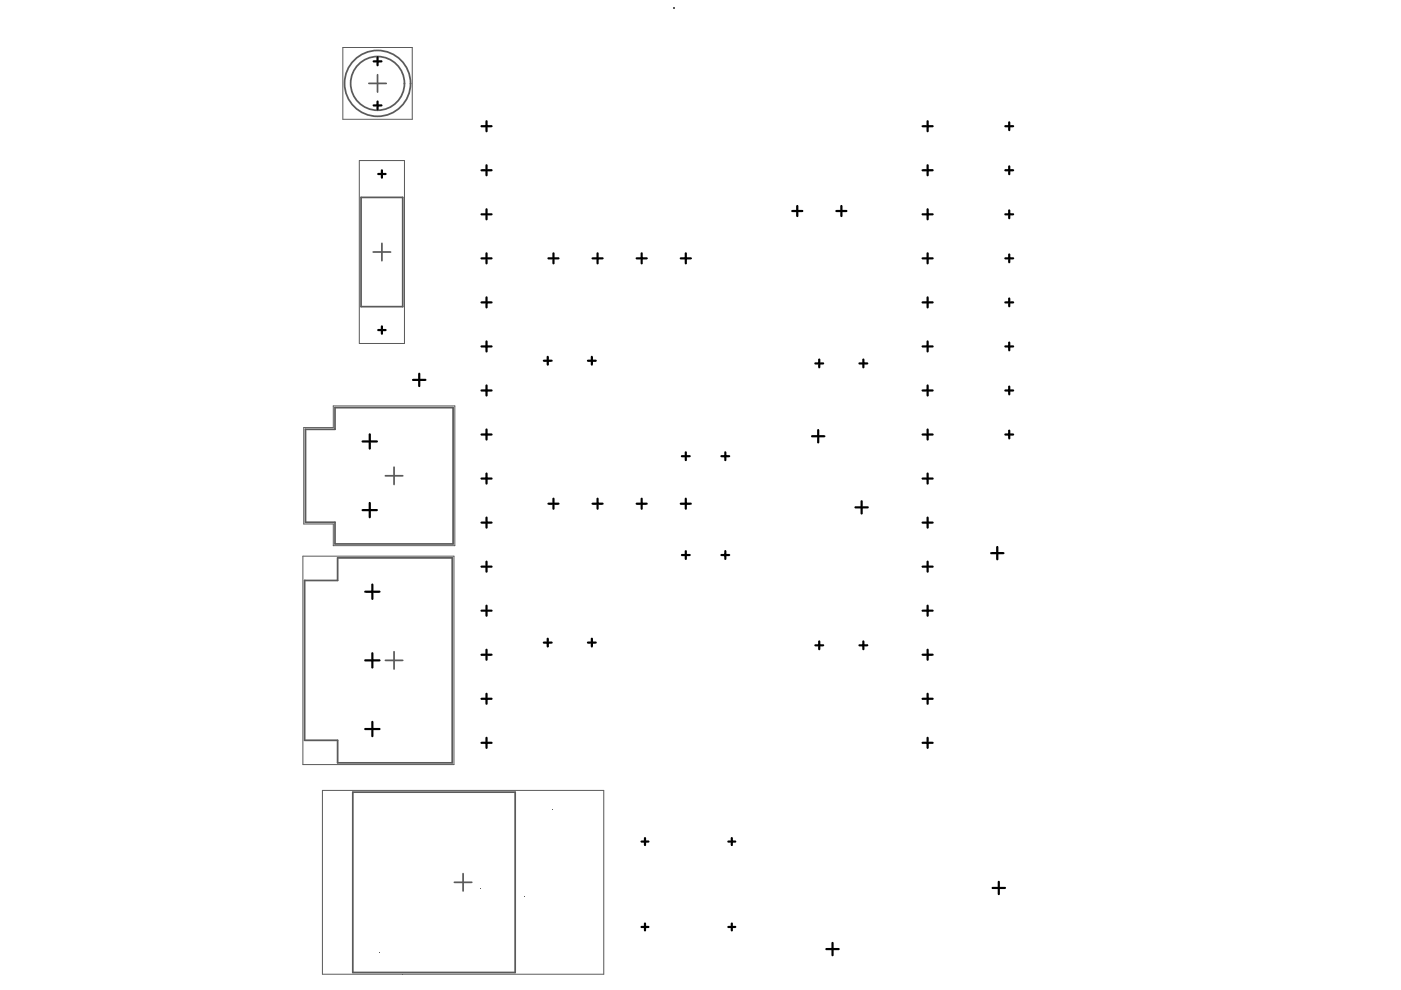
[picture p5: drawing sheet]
<svg xmlns="http://www.w3.org/2000/svg" width="297mm" height="210mm" viewBox="0 0 297 210" stroke-linecap="round" stroke-linejoin="round" font-family="sans-serif">
<g fill="none" stroke="#5a5a5a" stroke-width=".37">
<path d="M78.2 17.7h3.7M80.1 15.8v3.7M76.6 41.9h8.8v23.1h-8.8zM79.1 53.4h3.7M81 51.6v3.7M64.8 91h6.2v-4.6h25.1v28.9h-25.1v-4.6h-6.2zM83.5 99v3.7M81.7 100.9h3.7M64.6 123.1h7v-4.8h24.3v43.4h-24.3v-4.7h-7zM83.5 138.2v3.7M81.7 140h3.7M74.8 168h34.4v38.2h-34.4z"/>
<path d="M96.3 187.1h3.7M98.2 185.2v3.7"/>
<circle cx="80.1" cy="17.7" r="5.7"/>
<circle cx="80.1" cy="17.7" r="7"/>
</g>
<path d="M72.7 10.1h14.7v15.2h-14.7zM76.2 34h9.6v38.8h-9.6zM64.4 90.7h6.3v-4.6h25.7v29.6h-25.7v-4.6h-6.3zM64.2 117.9h32v44.2h-32zM68.4 167.6h59.6v39h-59.6z" fill="none" stroke="#5a5a5a" stroke-width=".21"/>
<g fill="#5a5a5a">
<path d="M142.8 1.6h.2v.2h-.2z"/>
<path d="M80.5 201.9l.1 .2z"/>
<path d="M101.7 188.3l.1 .1z"/>
<path d="M85.2 206.6h.1v.2h-.1z"/>
<path d="M111.1 189.9h.1v.2h-.1z"/>
</g>
<g fill="none" stroke="#000" stroke-width=".47">
<path d="M79.2 13h1.7M80.1 12.2v1.6M79.2 22.4h1.7M80.1 21.5v1.7M80.2 36.9h1.6M81 36.1v1.6M102.1 36.1h2.1M102.1 26.8h2.1M103.2 25.7v2.1M103.2 35v2.2M195.6 36.1h2.1M195.6 26.8h2.1"/>
<path d="M196.7 25.7v2.1M196.7 35v2.2M213.1 36.1h1.7M213.1 26.8h1.7M214 25.9v1.7M214 35.3v1.6M102.1 54.8h2.1M102.1 45.4h2.1M103.2 44.4v2.1M103.2 53.7v2.1M116.3 54.8h2.1M117.3 53.7v2.1"/>
<path d="M125.6 54.8h2.2M126.7 53.7v2.1M135 54.8h2.1M136.1 53.7v2.1M144.3 54.8h2.2M145.4 53.7v2.1M168 44.7h2.1M169 43.7v2.1M177.3 44.7h2.2M178.4 43.7v2.1M195.6 54.8h2.1M195.6 45.4h2.1"/>
<path d="M196.7 44.4v2.1M196.7 53.7v2.1M213.1 54.8h1.7M213.1 45.4h1.7M214 44.6v1.7M214 53.9v1.7M80.2 70h1.6M81 69.2v1.6M88.9 79.2v2.7M102.1 64.1h2.1M102.1 73.5h2.1M103.2 63v2.2"/>
<path d="M103.2 72.4v2.1M115.3 76.5h1.7M116.1 75.7v1.6M124.7 76.5h1.6M125.5 75.7v1.6M172.9 77.1h1.6M173.7 76.2v1.7M182.2 77.1h1.7M183 76.2v1.7M195.6 64.1h2.1M195.6 73.5h2.1M196.7 63v2.2"/>
<path d="M196.7 72.4v2.1M213.1 64.1h1.7M213.1 73.5h1.7M214 63.3v1.6M214 72.6v1.7M76.9 93.6h3M78.4 92.1v3M87.6 80.5h2.6M102.1 82.8h2.1M102.1 92.1h2.1M103.2 81.7v2.2M103.2 91.1v2.1"/>
<path d="M144.6 96.7h1.6M145.4 95.9v1.7M152.9 96.7h1.7M153.8 95.9v1.7M172.2 92.5h2.6M173.5 91.2v2.6M195.6 82.8h2.1M195.6 92.1h2.1M196.7 81.7v2.2M196.7 91.1v2.1M213.1 82.8h1.7M213.1 92.1h1.7"/>
<path d="M214 82v1.6M214 91.3v1.7M76.9 108.2h3M78.4 106.6v3.1M102.1 110.8h2.1M102.1 101.5h2.1M103.2 100.4v2.1M103.2 109.7v2.2M103.2 119.1v2.1M116.3 106.8h2.1M117.3 105.7v2.2M125.6 106.8h2.2"/>
<path d="M126.7 105.7v2.2M135 106.8h2.1M136.1 105.7v2.2M144.3 106.8h2.2M144.6 117.7h1.6M145.4 105.7v2.2M145.4 116.9v1.6M152.9 117.7h1.7M153.8 116.9v1.6M181.4 107.6h2.6M182.7 106.3v2.6M195.6 110.8h2.1"/>
<path d="M195.6 101.5h2.1M196.7 100.4v2.1M196.7 109.7v2.2M196.7 119.1v2.1M210.1 117.3h2.7M211.4 116v2.6M77.4 125.5h3.1M78.9 123.9v3.1M78.9 138.5v3M102.1 138.8h2.1M102.1 129.5h2.1M102.1 120.1h2.1"/>
<path d="M103.2 128.4v2.1M103.2 137.8v2.1M115.3 136.2h1.7M116.1 135.4v1.7M124.7 136.2h1.6M125.5 135.4v1.7M172.9 136.8h1.6M173.7 136v1.6M182.2 136.8h1.7M183 136v1.6M195.6 138.8h2.1M195.6 129.5h2.1"/>
<path d="M195.6 120.1h2.1M196.7 128.4v2.1M196.7 137.8v2.1M77.4 154.6h3.1M77.4 140h3.1M78.9 153.1v3M102.1 157.5h2.1M102.1 148.2h2.1M103.2 147.1v2.1M103.2 156.4v2.2M195.6 157.5h2.1M195.6 148.2h2.1"/>
<path d="M196.7 147.1v2.1M196.7 156.4v2.2M136 178.4h1.5M136.8 177.7v1.5M154.4 178.4h1.5M155.2 177.7v1.5M136 196.5h1.5M136.8 195.8v1.5M154.4 196.5h1.5M155.2 195.8v1.5M176.5 199.9v2.6M210.5 188.3h2.6"/>
<path d="M211.8 187v2.6M175.2 201.2h2.6"/>
</g>
</svg>
